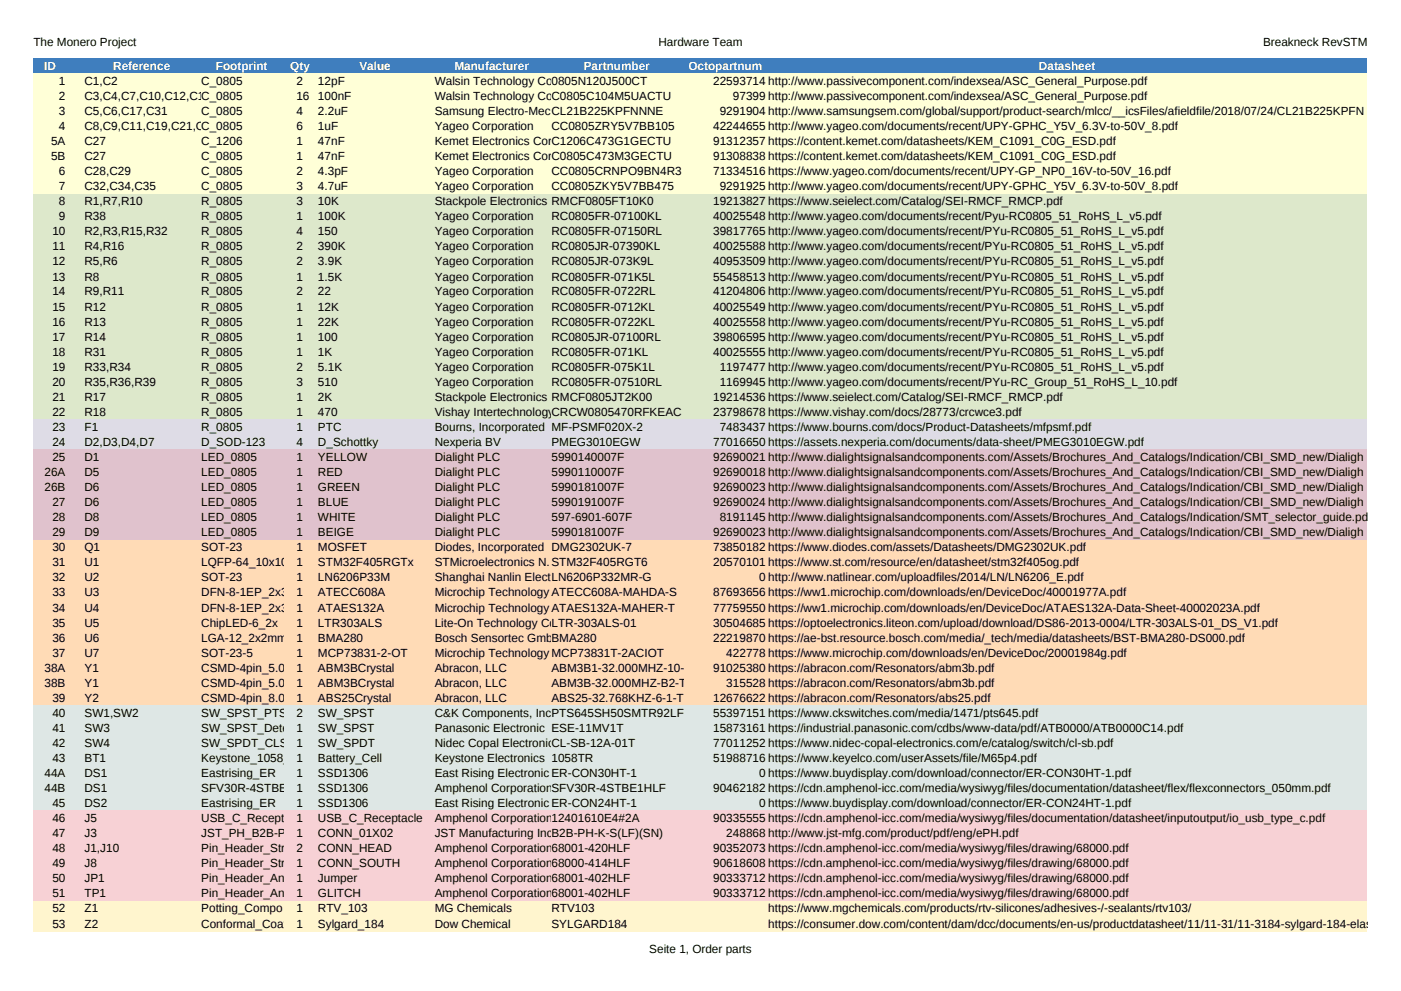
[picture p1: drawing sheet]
<svg xmlns="http://www.w3.org/2000/svg" width="420mm" height="297mm" viewBox="0 0 420 297" stroke-linecap="round" stroke-linejoin="round" font-family="sans-serif">
<defs><g id="words">
<g font-size="3.5">
<text x="10" y="13.7">The Monero Project</text>
<text x="197.4" y="13.7">Hardware Team</text>
<text x="378.7" y="13.7">Breakneck RevSTM</text>
<text x="17.7" y="25.4">1</text>
<text x="17.7" y="29.9">2</text>
<text x="25.3" y="25.4">C1,C2</text>
<text x="25.3" y="29.9">C3,C4,C7,C10,C12,C1C_0805</text>
<text x="60.3" y="25.4">C_0805</text>
<text x="88.9" y="25.4">2</text>
<text x="88.9" y="29.9">16</text>
<text x="95.3" y="25.4">12pF</text>
<text x="95.3" y="29.9">100nF</text>
<text x="130.3" y="25.4">Walsin Technology Cor0805N120J500CT</text>
<text x="130.3" y="29.9">Walsin Technology CorC0805C104M5UACTU</text>
<text x="213.8" y="25.4">22593714 http://www.passivecomponent.com/indexsea/ASC_General_Purpose.pdf</text>
<text x="219.7" y="29.9">97399 http://www.passivecomponent.com/indexsea/ASC_General_Purpose.pdf</text>
<text x="17.7" y="34.4">3</text>
<text x="25.3" y="34.4">C5,C6,C17,C31</text>
<text x="60.3" y="34.4">C_0805</text>
<text x="88.9" y="34.4">4</text>
<text x="95.3" y="34.4">2.2uF</text>
<text x="130.3" y="34.4">Samsung Electro-Mech</text>
<text x="165.3" y="34.4">CL21B225KPFNNNE</text>
<text x="215.8" y="34.4">9291904 http://www.samsungsem.com/global/support/product-search/mlcc/__icsFiles/afieldfile/2018/07/24/CL21B225KPFN</text>
<text x="17.7" y="39">4</text>
<text x="25.3" y="39">C8,C9,C11,C19,C21,CC_0805</text>
<text x="88.9" y="39">6</text>
<text x="95.3" y="39">1uF</text>
<text x="130.3" y="39">Yageo Corporation</text>
<text x="165.3" y="39">CC0805ZRY5V7BB105</text>
<text x="213.8" y="39">42244655 http://www.yageo.com/documents/recent/UPY-GPHC_Y5V_6.3V-to-50V_8.pdf</text>
<text x="15.3" y="43.5">5A</text>
<text x="15.3" y="48">5B</text>
<text x="25.3" y="43.5">C27</text>
<text x="25.3" y="48">C27</text>
<text x="60.3" y="43.5">C_1206</text>
<text x="60.3" y="48">C_0805</text>
<text x="88.9" y="43.5">1</text>
<text x="88.9" y="48">1</text>
<text x="95.3" y="43.5">47nF</text>
<text x="95.3" y="48">47nF</text>
<text x="130.3" y="43.5">Kemet Electronics CorC1206C473G1GECTU</text>
<text x="130.3" y="48">Kemet Electronics CorC0805C473M3GECTU</text>
<text x="213.8" y="43.5">91312357 https://content.kemet.com/datasheets/KEM_C1091_C0G_ESD.pdf</text>
<text x="213.8" y="48">91308838 https://content.kemet.com/datasheets/KEM_C1091_C0G_ESD.pdf</text>
<text x="17.7" y="52.5">6</text>
<text x="25.3" y="52.5">C28,C29</text>
<text x="60.3" y="52.5">C_0805</text>
<text x="88.9" y="52.5">2</text>
<text x="95.3" y="52.5">4.3pF</text>
<text x="130.3" y="52.5">Yageo Corporation</text>
<text x="165.3" y="52.5">CC0805CRNPO9BN4R3</text>
<text x="213.8" y="52.5">71334516 https://www.yageo.com/documents/recent/UPY-GP_NP0_16V-to-50V_16.pdf</text>
<text x="17.7" y="57">7</text>
<text x="25.3" y="57">C32,C34,C35</text>
<text x="60.3" y="57">C_0805</text>
<text x="88.9" y="57">3</text>
<text x="95.3" y="57">4.7uF</text>
<text x="130.3" y="57">Yageo Corporation</text>
<text x="165.3" y="57">CC0805ZKY5V7BB475</text>
<text x="215.8" y="57">9291925 http://www.yageo.com/documents/recent/UPY-GPHC_Y5V_6.3V-to-50V_8.pdf</text>
<text x="17.7" y="61.5">8</text>
<text x="25.3" y="61.5">R1,R7,R10</text>
<text x="60.3" y="61.5">R_0805</text>
<text x="88.9" y="61.5">3</text>
<text x="95.3" y="61.5">10K</text>
<text x="130.3" y="61.5">Stackpole Electronics RMCF0805FT10K0</text>
<text x="213.8" y="61.5">19213827 https://www.seielect.com/Catalog/SEI-RMCF_RMCP.pdf</text>
<text x="15.7" y="70.5">10</text>
<text x="17.7" y="66">9</text>
<text x="25.3" y="66">R38</text>
<text x="25.3" y="70.5">R2,R3,R15,R32</text>
<text x="60.3" y="66">R_0805</text>
<text x="60.3" y="70.5">R_0805</text>
<text x="88.9" y="66">1</text>
<text x="88.9" y="70.5">4</text>
<text x="95.3" y="66">100K</text>
<text x="95.3" y="70.5">150</text>
<text x="130.3" y="66">Yageo Corporation</text>
<text x="130.3" y="70.5">Yageo Corporation</text>
<text x="165.3" y="66">RC0805FR-07100KL</text>
<text x="165.3" y="70.5">RC0805FR-07150RL</text>
<text x="213.8" y="66">40025548 http://www.yageo.com/documents/recent/Pyu-RC0805_51_RoHS_L_v5.pdf</text>
<text x="213.8" y="70.5">39817765 http://www.yageo.com/documents/recent/PYu-RC0805_51_RoHS_L_v5.pdf</text>
<text x="15.7" y="75">11</text>
<text x="25.3" y="75">R4,R16</text>
<text x="60.3" y="75">R_0805</text>
<text x="88.9" y="75">2</text>
<text x="95.3" y="75">390K</text>
<text x="130.3" y="75">Yageo Corporation</text>
<text x="165.3" y="75">RC0805JR-07390KL</text>
<text x="213.8" y="75">40025588 http://www.yageo.com/documents/recent/PYu-RC0805_51_RoHS_L_v5.pdf</text>
<text x="15.7" y="79.6">12</text>
<text x="25.3" y="79.6">R5,R6</text>
<text x="60.3" y="79.6">R_0805</text>
<text x="88.9" y="79.6">2</text>
<text x="95.3" y="79.6">3.9K</text>
<text x="130.3" y="79.6">Yageo Corporation</text>
<text x="165.3" y="79.6">RC0805JR-073K9L</text>
<text x="213.8" y="79.6">40953509 http://www.yageo.com/documents/recent/PYu-RC0805_51_RoHS_L_v5.pdf</text>
<text x="15.7" y="84.1">13</text>
<text x="15.7" y="88.6">14</text>
<text x="25.3" y="84.1">R8</text>
<text x="25.3" y="88.6">R9,R11</text>
<text x="60.3" y="84.1">R_0805</text>
<text x="60.3" y="88.6">R_0805</text>
<text x="88.9" y="84.1">1</text>
<text x="88.9" y="88.6">2</text>
<text x="95.3" y="84.1">1.5K</text>
<text x="95.3" y="88.6">22</text>
<text x="130.3" y="84.1">Yageo Corporation</text>
<text x="130.3" y="88.6">Yageo Corporation</text>
<text x="165.3" y="84.1">RC0805FR-071K5L</text>
<text x="165.3" y="88.6">RC0805FR-0722RL</text>
<text x="213.8" y="84.1">55458513 http://www.yageo.com/documents/recent/PYu-RC0805_51_RoHS_L_v5.pdf</text>
<text x="213.8" y="88.6">41204806 http://www.yageo.com/documents/recent/PYu-RC0805_51_RoHS_L_v5.pdf</text>
<text x="15.7" y="93.1">15</text>
<text x="25.3" y="93.1">R12</text>
<text x="60.3" y="93.1">R_0805</text>
<text x="88.9" y="93.1">1</text>
<text x="95.3" y="93.1">12K</text>
<text x="130.3" y="93.1">Yageo Corporation</text>
<text x="165.3" y="93.1">RC0805FR-0712KL</text>
<text x="213.8" y="93.1">40025549 http://www.yageo.com/documents/recent/PYu-RC0805_51_RoHS_L_v5.pdf</text>
<text x="15.7" y="97.6">16</text>
<text x="25.3" y="97.6">R13</text>
<text x="60.3" y="97.6">R_0805</text>
<text x="88.9" y="97.6">1</text>
<text x="95.3" y="97.6">22K</text>
<text x="130.3" y="97.6">Yageo Corporation</text>
<text x="165.3" y="97.6">RC0805FR-0722KL</text>
<text x="213.8" y="97.6">40025558 http://www.yageo.com/documents/recent/PYu-RC0805_51_RoHS_L_v5.pdf</text>
<text x="15.7" y="102.1">17</text>
<text x="15.7" y="106.6">18</text>
<text x="25.3" y="102.1">R14</text>
<text x="25.3" y="106.6">R31</text>
<text x="60.3" y="102.1">R_0805</text>
<text x="60.3" y="106.6">R_0805</text>
<text x="88.9" y="102.1">1</text>
<text x="88.9" y="106.6">1</text>
<text x="95.3" y="102.1">100</text>
<text x="95.3" y="106.6">1K</text>
<text x="130.3" y="102.1">Yageo Corporation</text>
<text x="130.3" y="106.6">Yageo Corporation</text>
<text x="165.3" y="102.1">RC0805JR-07100RL</text>
<text x="165.3" y="106.6">RC0805FR-071KL</text>
<text x="213.8" y="102.1">39806595 http://www.yageo.com/documents/recent/PYu-RC0805_51_RoHS_L_v5.pdf</text>
<text x="213.8" y="106.6">40025555 http://www.yageo.com/documents/recent/PYu-RC0805_51_RoHS_L_v5.pdf</text>
<text x="15.7" y="111.1">19</text>
<text x="25.3" y="111.1">R33,R34</text>
<text x="60.3" y="111.1">R_0805</text>
<text x="88.9" y="111.1">2</text>
<text x="95.3" y="111.1">5.1K</text>
<text x="130.3" y="111.1">Yageo Corporation</text>
<text x="165.3" y="111.1">RC0805FR-075K1L</text>
<text x="215.8" y="111.1">1197477 http://www.yageo.com/documents/recent/PYu-RC0805_51_RoHS_L_v5.pdf</text>
<text x="15.7" y="115.6">20</text>
<text x="25.3" y="115.6">R35,R36,R39</text>
<text x="60.3" y="115.6">R_0805</text>
<text x="88.9" y="115.6">3</text>
<text x="95.3" y="115.6">510</text>
<text x="130.3" y="115.6">Yageo Corporation</text>
<text x="165.3" y="115.6">RC0805FR-07510RL</text>
<text x="215.8" y="115.6">1169945 http://www.yageo.com/documents/recent/PYu-RC_Group_51_RoHS_L_10.pdf</text>
<text x="15.7" y="120.1">21</text>
<text x="15.7" y="124.6">22</text>
<text x="25.3" y="120.1">R17</text>
<text x="25.3" y="124.6">R18</text>
<text x="60.3" y="120.1">R_0805</text>
<text x="60.3" y="124.6">R_0805</text>
<text x="88.9" y="120.1">1</text>
<text x="88.9" y="124.6">1</text>
<text x="95.3" y="120.1">2K</text>
<text x="95.3" y="124.6">470</text>
<text x="130.3" y="120.1">Stackpole Electronics RMCF0805JT2K00</text>
<text x="130.3" y="124.6">Vishay IntertechnologyCRCW0805470RFKEAC</text>
<text x="213.8" y="120.1">19214536 https://www.seielect.com/Catalog/SEI-RMCF_RMCP.pdf</text>
<text x="213.8" y="124.6">23798678 https://www.vishay.com/docs/28773/crcwce3.pdf</text>
<text x="15.7" y="129.2">23</text>
<text x="25.3" y="129.2">F1</text>
<text x="60.3" y="129.2">R_0805</text>
<text x="88.9" y="129.2">1</text>
<text x="95.3" y="129.2">PTC</text>
<text x="130.3" y="129.2">Bourns, Incorporated MF-PSMF020X-2</text>
<text x="215.8" y="129.2">7483437 https://www.bourns.com/docs/Product-Datasheets/mfpsmf.pdf</text>
<text x="15.7" y="133.7">24</text>
<text x="25.3" y="133.7">D2,D3,D4,D7</text>
<text x="60.3" y="133.7">D_SOD-123</text>
<text x="88.9" y="133.7">4</text>
<text x="95.3" y="133.7">D_Schottky</text>
<text x="130.3" y="133.7">Nexperia BV</text>
<text x="165.3" y="133.7">PMEG3010EGW</text>
<text x="213.8" y="133.7">77016650 https://assets.nexperia.com/documents/data-sheet/PMEG3010EGW.pdf</text>
<text x="13.3" y="142.7">26A</text>
<text x="15.7" y="138.2">25</text>
<text x="25.3" y="138.2">D1</text>
<text x="25.3" y="142.7">D5</text>
<text x="60.3" y="138.2">LED_0805</text>
<text x="60.3" y="142.7">LED_0805</text>
<text x="88.9" y="138.2">1</text>
<text x="88.9" y="142.7">1</text>
<text x="95.3" y="138.2">YELLOW</text>
<text x="95.3" y="142.7">RED</text>
<text x="130.3" y="138.2">Dialight PLC</text>
<text x="130.3" y="142.7">Dialight PLC</text>
<text x="165.3" y="138.2">5990140007F</text>
<text x="165.3" y="142.7">5990110007F</text>
<text x="213.8" y="138.2">92690021 http://www.dialightsignalsandcomponents.com/Assets/Brochures_And_Catalogs/Indication/CBI_SMD_new/Dialigh</text>
<text x="213.8" y="142.7">92690018 http://www.dialightsignalsandcomponents.com/Assets/Brochures_And_Catalogs/Indication/CBI_SMD_new/Dialigh</text>
<text x="13.3" y="147.2">26B</text>
<text x="25.3" y="147.2">D6</text>
<text x="60.3" y="147.2">LED_0805</text>
<text x="88.9" y="147.2">1</text>
<text x="95.3" y="147.2">GREEN</text>
<text x="130.3" y="147.2">Dialight PLC</text>
<text x="165.3" y="147.2">5990181007F</text>
<text x="213.8" y="147.2">92690023 http://www.dialightsignalsandcomponents.com/Assets/Brochures_And_Catalogs/Indication/CBI_SMD_new/Dialigh</text>
<text x="15.7" y="151.7">27</text>
<text x="25.3" y="151.7">D6</text>
<text x="60.3" y="151.7">LED_0805</text>
<text x="88.9" y="151.7">1</text>
<text x="95.3" y="151.7">BLUE</text>
<text x="130.3" y="151.7">Dialight PLC</text>
<text x="165.3" y="151.7">5990191007F</text>
<text x="213.8" y="151.7">92690024 http://www.dialightsignalsandcomponents.com/Assets/Brochures_And_Catalogs/Indication/CBI_SMD_new/Dialigh</text>
<text x="15.7" y="156.2">28</text>
<text x="15.7" y="160.7">29</text>
<text x="25.3" y="156.2">D8</text>
<text x="25.3" y="160.7">D9</text>
<text x="60.3" y="156.2">LED_0805</text>
<text x="60.3" y="160.7">LED_0805</text>
<text x="88.9" y="156.2">1</text>
<text x="88.9" y="160.7">1</text>
<text x="95.3" y="156.2">WHITE</text>
<text x="95.3" y="160.7">BEIGE</text>
<text x="130.3" y="156.2">Dialight PLC</text>
<text x="130.3" y="160.7">Dialight PLC</text>
<text x="165.3" y="156.2">597-6901-607F</text>
<text x="165.3" y="160.7">5990181007F</text>
<text x="213.8" y="160.7">92690023 http://www.dialightsignalsandcomponents.com/Assets/Brochures_And_Catalogs/Indication/CBI_SMD_new/Dialigh</text>
<text x="215.8" y="156.2">8191145 http://www.dialightsignalsandcomponents.com/Assets/Brochures_And_Catalogs/Indication/SMT_selector_guide.pd</text>
<text x="15.7" y="165.2">30</text>
<text x="25.3" y="165.2">Q1</text>
<text x="60.3" y="165.2">SOT-23</text>
<text x="88.9" y="165.2">1</text>
<text x="95.3" y="165.2">MOSFET</text>
<text x="130.3" y="165.2">Diodes, Incorporated DMG2302UK-7</text>
<text x="213.8" y="165.2">73850182 https://www.diodes.com/assets/Datasheets/DMG2302UK.pdf</text>
<text x="15.7" y="169.8">31</text>
<text x="25.3" y="169.8">U1</text>
<text x="60.3" y="169.8">LQFP-64_10x10</text>
<text x="88.9" y="169.8">1</text>
<text x="95.3" y="169.8">STM32F405RGTx</text>
<text x="130.3" y="169.8">STMicroelectronics N.STM32F405RGT6</text>
<text x="213.8" y="169.8">20570101 https://www.st.com/resource/en/datasheet/stm32f405og.pdf</text>
<text x="15.7" y="174.2">32</text>
<text x="15.7" y="178.8">33</text>
<text x="25.3" y="174.2">U2</text>
<text x="25.3" y="178.8">U3</text>
<text x="60.3" y="174.2">SOT-23</text>
<text x="60.3" y="178.8">DFN-8-1EP_2x3</text>
<text x="88.9" y="174.2">1</text>
<text x="88.9" y="178.8">1</text>
<text x="95.3" y="174.2">LN6206P33M</text>
<text x="95.3" y="178.8">ATECC608A</text>
<text x="130.3" y="174.2">Shanghai Nanlin ElectLN6206P332MR-G</text>
<text x="130.3" y="178.8">Microchip Technology ATECC608A-MAHDA-S</text>
<text x="213.8" y="178.8">87693656 https://ww1.microchip.com/downloads/en/DeviceDoc/40001977A.pdf</text>
<text x="227.6" y="174.2">0 http://www.natlinear.com/uploadfiles/2014/LN/LN6206_E.pdf</text>
<text x="15.7" y="183.3">34</text>
<text x="25.3" y="183.3">U4</text>
<text x="60.3" y="183.3">DFN-8-1EP_2x3</text>
<text x="88.9" y="183.3">1</text>
<text x="95.3" y="183.3">ATAES132A</text>
<text x="130.3" y="183.3">Microchip Technology ATAES132A-MAHER-T</text>
<text x="213.8" y="183.3">77759550 https://ww1.microchip.com/downloads/en/DeviceDoc/ATAES132A-Data-Sheet-40002023A.pdf</text>
<text x="15.7" y="187.8">35</text>
<text x="25.3" y="187.8">U5</text>
<text x="60.3" y="187.8">ChipLED-6_2x</text>
<text x="88.9" y="187.8">1</text>
<text x="95.3" y="187.8">LTR303ALS</text>
<text x="130.3" y="187.8">Lite-On Technology CoLTR-303ALS-01</text>
<text x="213.8" y="187.8">30504685 https://optoelectronics.liteon.com/upload/download/DS86-2013-0004/LTR-303ALS-01_DS_V1.pdf</text>
<text x="15.7" y="192.3">36</text>
<text x="15.7" y="196.8">37</text>
<text x="25.3" y="192.3">U6</text>
<text x="25.3" y="196.8">U7</text>
<text x="60.3" y="192.3">LGA-12_2x2mm</text>
<text x="60.3" y="196.8">SOT-23-5</text>
<text x="88.9" y="192.3">1</text>
<text x="88.9" y="196.8">1</text>
<text x="95.3" y="192.3">BMA280</text>
<text x="95.3" y="196.8">MCP73831-2-OT</text>
<text x="130.3" y="192.3">Bosch Sensortec GmbBMA280</text>
<text x="130.3" y="196.8">Microchip Technology MCP73831T-2ACIOT</text>
<text x="213.8" y="192.3">22219870 https://ae-bst.resource.bosch.com/media/_tech/media/datasheets/BST-BMA280-DS000.pdf</text>
<text x="217.7" y="196.8">422778 https://www.microchip.com/downloads/en/DeviceDoc/20001984g.pdf</text>
<text x="13.3" y="201.3">38A</text>
<text x="25.3" y="201.3">Y1</text>
<text x="60.3" y="201.3">CSMD-4pin_5.0</text>
<text x="88.9" y="201.3">1</text>
<text x="95.3" y="201.3">ABM3BCrystal</text>
<text x="130.3" y="201.3">Abracon, LLC</text>
<text x="165.3" y="201.3">ABM3B1-32.000MHZ-10-</text>
<text x="213.8" y="201.3">91025380 https://abracon.com/Resonators/abm3b.pdf</text>
<text x="13.3" y="205.8">38B</text>
<text x="25.3" y="205.8">Y1</text>
<text x="60.3" y="205.8">CSMD-4pin_5.0</text>
<text x="88.9" y="205.8">1</text>
<text x="95.3" y="205.8">ABM3BCrystal</text>
<text x="130.3" y="205.8">Abracon, LLC</text>
<text x="165.3" y="205.8">ABM3B-32.000MHZ-B2-T</text>
<text x="217.7" y="205.8">315528 https://abracon.com/Resonators/abm3b.pdf</text>
<text x="15.7" y="210.3">39</text>
<text x="15.7" y="214.8">40</text>
<text x="25.3" y="210.3">Y2</text>
<text x="25.3" y="214.8">SW1,SW2</text>
<text x="60.3" y="210.3">CSMD-4pin_8.0</text>
<text x="60.3" y="214.8">SW_SPST_PTS</text>
<text x="88.9" y="210.3">1</text>
<text x="88.9" y="214.8">2</text>
<text x="95.3" y="210.3">ABS25Crystal</text>
<text x="95.3" y="214.8">SW_SPST</text>
<text x="130.3" y="210.3">Abracon, LLC</text>
<text x="130.3" y="214.8">C&amp;K Components, Inco</text>
<text x="165.3" y="210.3">ABS25-32.768KHZ-6-1-T</text>
<text x="165.3" y="214.8">PTS645SH50SMTR92LF</text>
<text x="213.8" y="210.3">12676622 https://abracon.com/Resonators/abs25.pdf</text>
<text x="213.8" y="214.8">55397151 https://www.ckswitches.com/media/1471/pts645.pdf</text>
<text x="15.7" y="219.4">41</text>
<text x="25.3" y="219.4">SW3</text>
<text x="60.3" y="219.4">SW_SPST_Dete 1</text>
<text x="95.3" y="219.4">SW_SPST</text>
<text x="130.3" y="219.4">Panasonic Electronic ESE-11MV1T</text>
<text x="213.8" y="219.4">15873161 https://industrial.panasonic.com/cdbs/www-data/pdf/ATB0000/ATB0000C14.pdf</text>
<text x="15.7" y="223.9">42</text>
<text x="25.3" y="223.9">SW4</text>
<text x="60.3" y="223.9">SW_SPDT_CLS</text>
<text x="88.9" y="223.9">1</text>
<text x="95.3" y="223.9">SW_SPDT</text>
<text x="130.3" y="223.9">Nidec Copal ElectronicCL-SB-12A-01T</text>
<text x="213.8" y="223.9">77011252 https://www.nidec-copal-electronics.com/e/catalog/switch/cl-sb.pdf</text>
<text x="13.3" y="232.9">44A</text>
<text x="15.7" y="228.4">43</text>
<text x="25.3" y="228.4">BT1</text>
<text x="25.3" y="232.9">DS1</text>
<text x="60.3" y="228.4">Keystone_1058_ 1</text>
<text x="60.3" y="232.9">Eastrising_ER</text>
<text x="88.9" y="232.9">1</text>
<text x="95.3" y="228.4">Battery_Cell</text>
<text x="95.3" y="232.9">SSD1306</text>
<text x="130.3" y="228.4">Keystone Electronics 1058TR</text>
<text x="130.3" y="232.9">East Rising Electronic ER-CON30HT-1</text>
<text x="213.8" y="228.4">51988716 https://www.keyelco.com/userAssets/file/M65p4.pdf</text>
<text x="227.6" y="232.9">0 https://www.buydisplay.com/download/connector/ER-CON30HT-1.pdf</text>
<text x="13.3" y="237.4">44B</text>
<text x="25.3" y="237.4">DS1</text>
<text x="60.3" y="237.4">SFV30R-4STBE</text>
<text x="88.9" y="237.4">1</text>
<text x="95.3" y="237.4">SSD1306</text>
<text x="130.3" y="237.4">Amphenol CorporationSFV30R-4STBE1HLF</text>
<text x="213.8" y="237.4">90462182 https://cdn.amphenol-icc.com/media/wysiwyg/files/documentation/datasheet/flex/flexconnectors_050mm.pdf</text>
<text x="15.7" y="241.9">45</text>
<text x="25.3" y="241.9">DS2</text>
<text x="60.3" y="241.9">Eastrising_ER</text>
<text x="88.9" y="241.9">1</text>
<text x="95.3" y="241.9">SSD1306</text>
<text x="130.3" y="241.9">East Rising Electronic ER-CON24HT-1</text>
<text x="227.6" y="241.9">0 https://www.buydisplay.com/download/connector/ER-CON24HT-1.pdf</text>
<text x="15.7" y="246.4">46</text>
<text x="15.7" y="250.9">47</text>
<text x="25.3" y="246.4">J5</text>
<text x="25.3" y="250.9">J3</text>
<text x="60.3" y="246.4">USB_C_Recepta 1</text>
<text x="60.3" y="250.9">JST_PH_B2B-PH 1</text>
<text x="95.3" y="246.4">USB_C_Receptacle</text>
<text x="95.3" y="250.9">CONN_01X02</text>
<text x="130.3" y="246.4">Amphenol Corporation12401610E4#2A</text>
<text x="130.3" y="250.9">JST Manufacturing IncB2B-PH-K-S(LF)(SN)</text>
<text x="213.8" y="246.4">90335555 https://cdn.amphenol-icc.com/media/wysiwyg/files/documentation/datasheet/inputoutput/io_usb_type_c.pdf</text>
<text x="217.7" y="250.9">248868 http://www.jst-mfg.com/product/pdf/eng/ePH.pdf</text>
<text x="15.7" y="255.5">48</text>
<text x="25.3" y="255.5">J1,J10</text>
<text x="60.3" y="255.5">Pin_Header_Str</text>
<text x="88.9" y="255.5">2</text>
<text x="95.3" y="255.5">CONN_HEAD</text>
<text x="130.3" y="255.5">Amphenol Corporation68001-420HLF</text>
<text x="213.8" y="255.5">90352073 https://cdn.amphenol-icc.com/media/wysiwyg/files/drawing/68000.pdf</text>
<text x="15.7" y="259.9">49</text>
<text x="25.3" y="259.9">J8</text>
<text x="60.3" y="259.9">Pin_Header_Str</text>
<text x="88.9" y="259.9">1</text>
<text x="95.3" y="259.9">CONN_SOUTH</text>
<text x="130.3" y="259.9">Amphenol Corporation68000-414HLF</text>
<text x="213.8" y="259.9">90618608 https://cdn.amphenol-icc.com/media/wysiwyg/files/drawing/68000.pdf</text>
<text x="15.7" y="264.4">50</text>
<text x="15.7" y="269">51</text>
<text x="25.3" y="264.4">JP1</text>
<text x="25.3" y="269">TP1</text>
<text x="60.3" y="264.4">Pin_Header_An</text>
<text x="60.3" y="269">Pin_Header_An</text>
<text x="88.9" y="264.4">1</text>
<text x="88.9" y="269">1</text>
<text x="95.3" y="264.4">Jumper</text>
<text x="95.3" y="269">GLITCH</text>
<text x="130.3" y="264.4">Amphenol Corporation68001-402HLF</text>
<text x="130.3" y="269">Amphenol Corporation68001-402HLF</text>
<text x="213.8" y="264.4">90333712 https://cdn.amphenol-icc.com/media/wysiwyg/files/drawing/68000.pdf</text>
<text x="213.8" y="269">90333712 https://cdn.amphenol-icc.com/media/wysiwyg/files/drawing/68000.pdf</text>
<text x="15.7" y="273.5">52</text>
<text x="25.3" y="273.5">Z1</text>
<text x="60.3" y="273.5">Potting_Compo</text>
<text x="88.9" y="273.5">1</text>
<text x="95.3" y="273.5">RTV_103</text>
<text x="130.3" y="273.5">MG Chemicals</text>
<text x="165.3" y="273.5">RTV103</text>
<text x="230.3" y="273.5">https://www.mgchemicals.com/products/rtv-silicones/adhesives-/-sealants/rtv103/</text>
<text x="15.7" y="278">53</text>
<text x="25.3" y="278">Z2</text>
<text x="60.3" y="278">Conformal_Coat</text>
<text x="88.9" y="278">1</text>
<text x="95.3" y="278">Sylgard_184</text>
<text x="130.3" y="278">Dow Chemical</text>
<text x="165.3" y="278">SYLGARD184</text>
<text x="230.3" y="278">https://consumer.dow.com/content/dam/dcc/documents/en-us/productdatasheet/11/11-31/11-3184-sylgard-184-elas</text>
<text x="194.6" y="285.7">Seite 1, Order parts</text>
</g>
<g font-size="3.5" fill="#fff">
<text x="13.2" y="20.9">ID</text>
<text x="33.9" y="20.9">Reference</text>
<text x="64.7" y="20.9">Footprint</text>
<text x="87" y="20.9">Qty</text>
<text x="107.7" y="20.9">Value</text>
<text x="136.2" y="20.9">Manufacturer</text>
<text x="175" y="20.9">Partnumber</text>
<text x="206.4" y="20.9">Octopartnum</text>
<text x="311.5" y="20.9">Datasheet</text>
</g>
</g></defs>
<path d="M10 17.5h399.9v4.5h-399.9z" fill-rule="evenodd" fill="#3f7ebe"/>
<path d="M10 22h399.9v36.1h-399.9z" fill-rule="evenodd" fill="#ffffd7"/>
<path d="M10 58h399.9v67.7h-399.9z" fill-rule="evenodd" fill="#dde8cb"/>
<path d="M10 125.7h399.9v9h-399.9z" fill-rule="evenodd" fill="#dedce6"/>
<path d="M10 134.7h399.9v27.1h-399.9z" fill-rule="evenodd" fill="#e0c2cd"/>
<path d="M10 161.8h399.9v49.6h-399.9z" fill-rule="evenodd" fill="#ffdbb6"/>
<path d="M10 211.4h399.9v31.6h-399.9z" fill-rule="evenodd" fill="#dee7e5"/>
<path d="M10 243h399.9v27h-399.9z" fill-rule="evenodd" fill="#f7d1d5"/>
<path d="M10 270h399.9v9h-399.9z" fill-rule="evenodd" fill="#fff5ce"/>
<use href="#words"/>
</svg>
